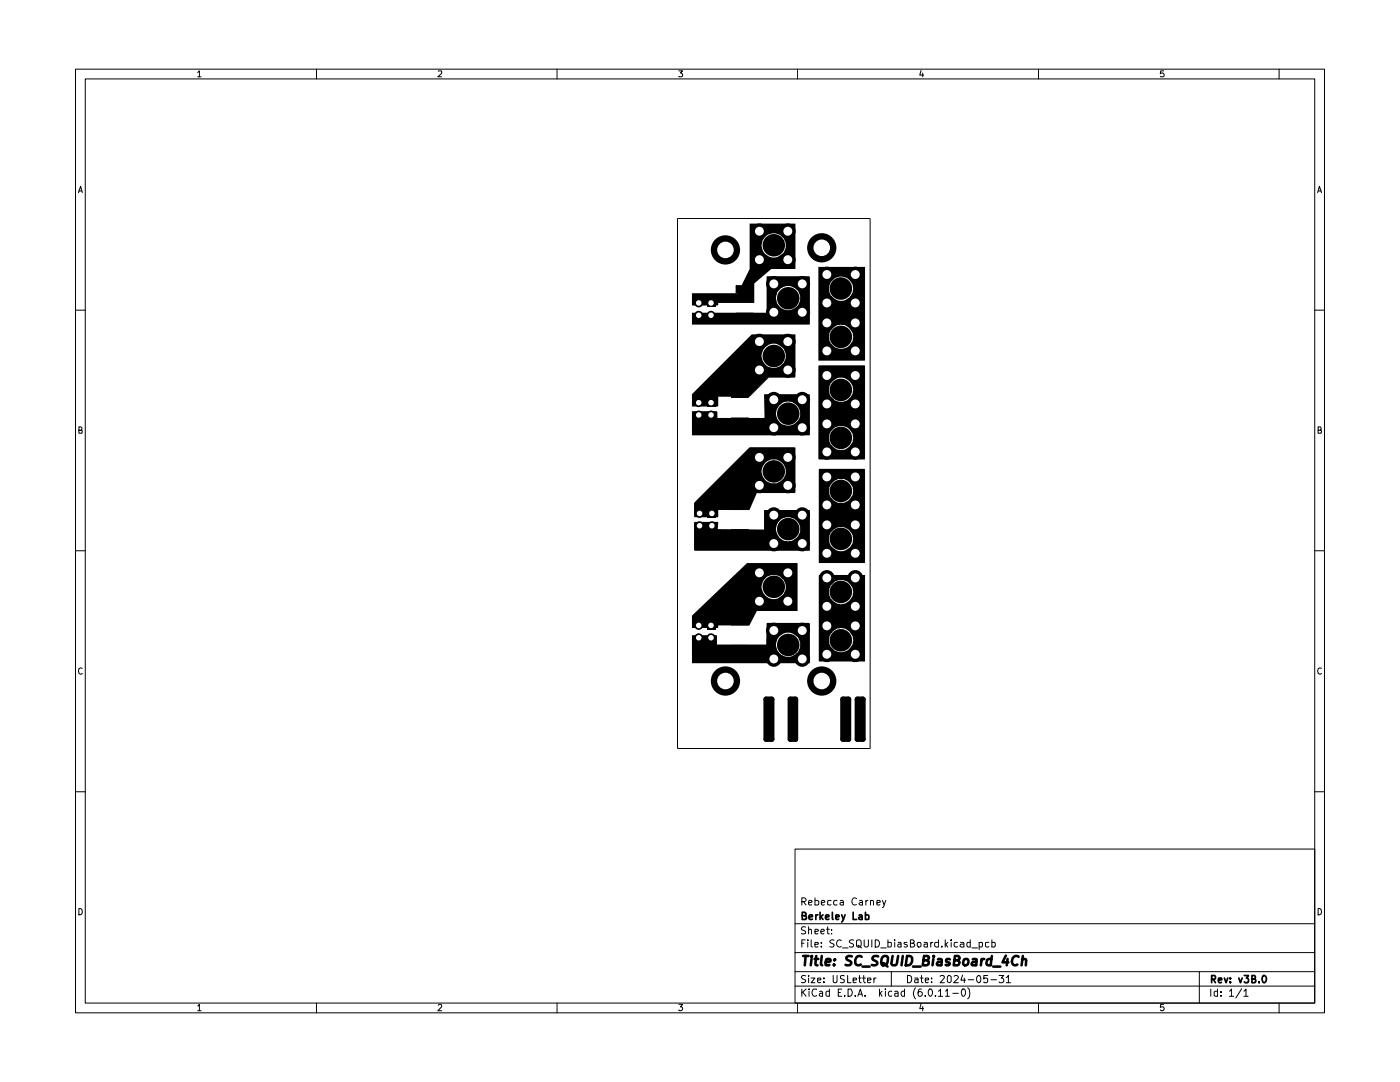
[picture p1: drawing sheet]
<svg xmlns="http://www.w3.org/2000/svg" width="279mm" height="216mm" viewBox="0 0 279 216" stroke-linecap="round" stroke-linejoin="round" font-family="sans-serif">
<g fill="none" stroke="#000" stroke-width=".2">
<path d="M15.1 13.8h249.2v188.3h-249.2zM17 15.7h245.4v184.5h-245.4zM39.5 14.5l.3-.4v1.2M39.5 15.3h.6M63.2 13.8v1.9M87.5 14.2l.6-.1v.5l-.7 .7h.7M111.2 13.8v1.9M135.5 14.1h.7l-.4 .5 .4 .2v.4l-.1 .1-.6-.1M159.2 13.8v1.9M183.8 14.1l-.2 .9h.7M184.1 14.6v.7M207.3 13.8v1.9"/>
<path d="M232.2 14.1h-.6v.6l.1-.1h.4l.2 .2v.4l-.1 .1-.6-.1M255.3 13.8v1.9M15.7 38.4l.4-1.2 .3 1.2M15.7 38.1h.6M263 38.4l.3-1.2 .4 1.2M263.1 38.1h.6M135.2 43.6h38.5v105.8h-38.5zM15.1 61.9h1.9M262.4 61.9h1.9M15.7 85.9h.5l.1-.2v-.4l-.1-.1h-.5v1.2h.6l.1-.4-.2-.1M263.1 85.9h.4l.2-.2v-.4l-.2-.1h-.4v1.2h.6v-.4l-.2-.1M15.1 109.9h1.9"/>
<path d="M262.4 109.9h1.9M16.4 133.3h-.2a.65 .65 0 0 0-.5 .6 .65 .65 0 0 0 .5 .6l.2-.1M263.7 133.3h-.2a.65 .65 0 0 0-.5 .6 .65 .65 0 0 0 .5 .6l.2-.1M15.1 158h1.9M262.4 158h1.9M158.7 169.4h103.7v30.8h-103.7zM160 179.9l.7-.1 .2-.4-.4-.2h-.5v1.4M160.4 179.9l.5 .7M162.6 179.7h.5l.3 .2-.1 .6h-.7M162.6 179.2v1.4M165.9 179.7h-.7v.8h.7M167 179.7h-.4l-.2 .2 .1 .6h.5"/>
<path d="M167.7 179.7h.4l.2 .1v.8M170.9 179.3a.68 .68 0 0 0-.9 .4 .68 .68 0 0 0 .6 .9l.3-.1M171.5 179.7h.5l.1 .1v.8M172.8 179.7v.9M173.2 179.7h-.3l-.1 .2M173.7 179.7h.5l.1 .1v.8M173.7 179.7v.9M176.1 179.7l.3 .9M176.8 179.7l-.4 1.2-.3 .2M15.7 181.3a.64 .64 0 0 1 .7 .6 .64 .64 0 0 1-.7 .6zM158.7 196.8h103.7M158.7 193.9h103.7"/>
<path d="M158.7 190.1h103.7M158.7 184.3h103.7M160 197.4v1.4M160 188.2h.4M160.2 198l.7 .8M160.7 187.5h-.7v1.5M160.8 194.7l-.6-.1-.3 .3a.74 .74 0 0 0 .8 .6l.1 .3a.6 .6 0 0 1-.9 .2M160.8 185l-.6-.1-.3 .4 .2 .3 .7 .3-.1 .4h-.8M160.9 197.4l-.9 .7M161.2 187.5v.2M161.2 188v1M161.4 194.6v.2"/>
<path d="M161.4 185.6l.1-.2 .5 .2v.8M161.4 180.2l.7-.2-.2-.3h-.4l-.1 .1v.6l.1 .2 .5-.1M161.4 184.9v1.5M161.4 195.2v.9M161.5 197.4h.1M161.5 197.8v1M161.9 195.2h.7l-.7 .9h.7M161.9 187.5v1.3l.2 .2M162.6 188.5l.7-.1-.1-.4h-.6v.9h.6M162.6 185.9l.7-.1-.1-.3h-.6v.8h.6M163 197.4h-.7a.82 .82 0 0 0-.3 .8 .82 .82 0 0 0 .6 .6l.4-.2M163.2 195.6l.6-.1-.1-.3h-.5v.1v.7h.5"/>
<path d="M163.6 197.9h.5l.1 .9M163.8 185.9l.7-.1-.2-.4-.5 .2v.6l.3 .2 .3-.1M163.9 188.8v.2M163.9 188v.2M163.9 180.2l.7-.2-.2-.3h-.3l-.2 .1v.6l.2 .2 .4-.1M164.2 198.1l-.6 .2-.1 .2 .2 .3 .5-.1M164.4 195.9v.2M164.4 195.2v.1M164.9 185.4h.6M165.2 184.9v1.4l.3 .1M165.5 197.9l-.4-.1-.3 .2v.6l.3 .2 .4-.1M165.5 197.4v1.4"/>
<path d="M165.9 186.3v.1M165.9 185.5v.1M166.3 194.6v1.3l.2 .2 .5-.1v-.2v-1.2M166.5 187.6a.6 .6 0 0 0-.9 .2l.2 .3 .7 .5-.3 .4-.6-.1M167.3 198h.4M167.9 187.7a.68 .68 0 0 0-1 .5 .68 .68 0 0 0 .7 .8l.3-.2M168 197.4h-.7v1.4h.7M168.1 189.1h1.1M168.3 180l-.7 .3 .2 .3 .5-.1M168.5 194.7l-.5-.1-.3 .2 .1 .4 .7 .3-.1 .5h-.7M168.6 198.6v.2M169.2 194.6v1.5h.6"/>
<path d="M169.2 197.4h.6a.81 .81 0 0 1 .3 .9 .81 .81 0 0 1-.9 .5zM170.3 195.6l.6-.1v-.3h-.6v.8h.6M170.3 187.6a.6 .6 0 0 0-.8 .2l.2 .3 .6 .5v.3l-.2 .1-.6-.1M170.7 198.6v.2M170.9 187.7l.4-.2 .5 .2 .1 .8-.2 .4-.4 .1-.4-.2zM171.2 198.8l.5-1.4 .4 1.4M171.2 188.6l.8 .5M171.4 195.2h.5M171.4 198.4h.6M171.5 194.6v1.2l.2 .3h.2M172.1 180l-.7 .3v.1l.3 .2 .4-.1M172.1 195.2h.6"/>
<path d="M172.4 194.6v1.2l.2 .3h.1M172.5 187.5v1.2l.3 .3h.3l.2-.3v-1.2M172.6 198.6v.2M173.1 195.6l.7-.1-.1-.3h-.6v.8h.6M174 187.5v1.5M174.4 195.2v.9M174.7 187.5a.73 .73 0 0 1 .8 .8 .73 .73 0 0 1-.8 .7zM174.8 195.2h-.2l-.2 .2M175 180.2l.7-.2-.1-.3h-.6v.8h.6M175.5 197.4v1.4M175.7 198.2l.3 .6M175.8 189.1h1.1"/>
<path d="M176 197.8l-.5 .6M176.7 197.4h.1M176.7 197.8v1M177.2 188l.7 .1v.7l-.3 .2-.4-.1M177.2 187.5v1.5M177.9 193.9v2.9M178 197.9l-.5-.1a.6 .6 0 0 0 0 1l.5-.1M178.6 197.9h.6v.9M178.6 187.5v.2M178.6 188v1M179.2 198.1l-.6 .2v.4h.6M179.2 188h.5l.1 1"/>
<path d="M179.8 188.4h-.5l-.1 .2 .1 .4 .5-.1M180.5 197.9l-.4-.1a.6 .6 0 0 0 0 1l.4-.1M180.5 197.4v1.4M181 188h-.5l-.1 .3 .6 .3 .1 .2-.3 .2-.4-.1M181.1 194.6h.4a.81 .81 0 0 1 .4 1.1l-.4 .4h-.4zM181.7 188.2h.5l.3-.4-.3-.3h-.5v1.5h.5l.3-.3v-.2l-.3-.3M182.5 195.2h.6l.1 .9M182.7 197.1a1.64 1.64 0 0 0 0 2.2M183.1 188.1l.5-.1 .2 .3v.4l-.2 .3h-.3l-.3-.3zM183.2 195.5l-.7 .1v.4h.7M183.6 195.2h.6M183.9 194.6v1.2l.2 .3h.1"/>
<path d="M183.9 197.4h-.4a.94 .94 0 0 0 0 1.4l.5-.2 .1-.5a.46 .46 0 0 0-.5-.3 .46 .46 0 0 0-.4 .3M184.4 188h.6l.1 1M184.7 195.6l.6-.1v-.3h-.6v.1v.7h.6M184.7 198.6v.2M185.1 188.4l-.7 .1v.4h.7M185.4 197.4h.1a.75 .75 0 0 1 .7 .6 .75 .75 0 0 1-.4 .8l-.4-.2-.1-.4zM185.8 188v1M185.9 195.9v.2M185.9 195.2v.1M186.2 188h-.4v.3M186.7 198.6v.2M187.3 197.8l.4-.4v1.4"/>
<path d="M187.3 188h-.6l-.2 .3v.4a.52 .52 0 0 0 .8 .2M187.3 198.8h.8M187.3 187.5v1.5M187.6 194.8l.6-.2 .3 .3-.1 .3-.8 .9h.9M188 188.8v.2M188.6 187.5v1.5M188.7 197.8l.4-.4v1.4M188.7 198.8h.8M188.7 188.4l.4 .6M189.1 194.9l.3-.3 .4 .3v.9l-.3 .3-.4-.3zM189.1 188l-.5 .6M189.8 187.5v.2"/>
<path d="M189.8 188v1M190.2 198.2h1.1M190.4 194.8l.2-.2h.3l.4 .3v.2l-1 1h1M191.1 188h-.5l-.2 .3v.4l.3 .3 .4-.1M191.7 188h.6l.1 1M192 197.4a.75 .75 0 0 1 .8 .5 .75 .75 0 0 1-.4 .9h-.2a1.1 1.1 0 0 1-.2-1.4zM192.1 194.6l-.3 1h.9M192.4 188.4h-.5l-.3 .2v.2l.3 .2 .5-.1M192.4 195.2v.9M193.1 197.1a1.64 1.64 0 0 1 0 2.2M193.2 195.5h1.1M193.6 188h-.6v.3v.6h.6"/>
<path d="M193.6 187.5v1.5M194 189.1h1.1M195.2 194.6a.75 .75 0 0 1 .6 .8 .75 .75 0 0 1-.6 .7 .92 .92 0 0 1 0-1.5zM195.4 188.9h.6v-.9h-.6v1.5M197.1 194.6h-.8v.7l.2-.1 .6 .1-.1 .7-.5 .1-.2-.2M197.4 188l-.7 .1v.7l.2 .2 .5-.1M197.8 195.5h1.1M198 188h.5l.1 .3-.1 .6h-.5M198 187.5v1.5M199.4 194.6h.9l-.5 .6 .4 .1 .1 .5-.3 .3h-.4l-.2-.2M200.8 195.1l.5-.5v1.5M200.8 196.1h.9"/>
<path d="M239.4 193.9v6.3M241.6 197.4v1.4M243 197.9l-.4-.1-.3 .2v.6l.3 .2 .4-.1M243 197.4v1.4M243.7 198.6v.2M243.7 197.9v.1M245.4 197.8l.4-.4v1.4M245.4 198.8h.8M247.8 197.3l-1.2 1.8M248.2 197.8l.5-.4v1.4M248.2 198.8h.9M263.1 181.3a.64 .64 0 0 1 .6 .6 .64 .64 0 0 1-.6 .6z"/>
<path d="M39.5 200.7l.3-.3v1.3M39.5 201.7h.6M63.2 200.2v1.9M87.5 200.6l.1-.2h.4l.1 .2v.3l-.7 .8h.7M111.2 200.2v1.9M135.5 200.4h.7l-.4 .5 .3 .1 .1 .4-.2 .3h-.4l-.1-.2M159.2 200.2v1.9M183.8 200.3l-.2 1h.7M184.1 200.8v.9M207.3 200.2v1.9M232.2 200.4h-.6v.6l.6-.1 .1 .5-.2 .3h-.4l-.1-.2M255.3 200.2v1.9"/>
</g>
<g fill="none" stroke="#000" stroke-width=".34">
<path d="M147 57.1h3.3v1.2h-3.3zM146 78h3.3v1.2h-3.3zM147 62.6h3.3v1.2h-3.3zM146 83.5h3.3v1.3h-3.3zM146 100.3h3.3v1.3h-3.3zM146 105.7h3.3v1.3h-3.3zM146 123.4h3.3v1.2h-3.3zM146 128.9h3.3v1.2h-3.3zM160.1 182.7h.6l.2-.4-.3-.3h-.5v1.5h.6l.2-.1 .1-.4-.4-.3M161.5 183l.6-.1v-.3l-.4-.1-.2 .2v.6l.2 .2 .4-.1M162.8 182.5v1M163.2 182.5l-.3 .1-.1 .2"/>
<path d="M163.7 182v1.5M163.8 183l.5 .5M164.3 182.5l-.6 .5M164.8 183l.6-.1v-.3l-.4-.1-.2 .2v.6l.2 .2 .4-.1M166.1 182v1.4l.2 .1M166.8 183l.7-.1-.1-.3-.4-.1-.2 .2v.6l.2 .2 .4-.1M168 182.5l.3 1M168.7 182.5l-.7 1.5M170.3 182v1.5h.6M171.4 182.6l.5-.1 .1 .2v.8M172 182.9l-.6 .2v.2l.2 .2 .4-.1M172.7 182.6l.4-.1 .3 .2v.7h-.7"/>
<path d="M172.7 182v1.5M241.8 195.4l.7-.1 .1-.5-.3-.2h-.5v1.5M242.1 195.4l.5 .7M243.2 195.6l.6-.1v-.3h-.6v.1v.7h.6M244.3 195.2l.4 .9 .3-.9M245.5 195.9v.2M245.5 195.2v.1M247.2 195.2l.4 .9 .3-.9M248.3 194.6h.9l-.4 .6h.3v.8l-.6 .1-.2-.2M249.9 195.3l.5-.1 .1-.4-.2-.2h-.4v1.5h.5l.2-.3v-.2l-.3-.3M251.3 195.9v.2M252.1 194.7l.1-.1a.75 .75 0 0 1 .6 .8 .75 .75 0 0 1-.6 .7 1.01 1.01 0 0 1-.1-1.4z"/>
</g>
<g fill="none" stroke="#000" stroke-width=".51">
<path d="M160.3 190.8h1.1M160.8 190.8l-.2 1.8M162 191.3l-.2 1.3M162.1 190.8h-.2l.1 .1 .1-.1-.1 .1M162.6 191.3h.7M162.9 190.8l-.2 1.6 .1 .1 .4 .1M164 190.8l-.2 1.6 .3 .2M164.8 192l.9-.1v-.5l-.6-.1-.3 .3v.9h.7M166.5 192.4v.2M166.6 191.4l.1 .1h-.2l.1-.1-.1 .2M170 190.8a.79 .79 0 0 0-1.1 .3l.2 .4 .7 .4 .1 .2-.1 .3a.92 .92 0 0 1-1.1 .1M172 190.9l-.1-.1a.77 .77 0 0 0-1 .2l-.2 .5v.7a.68 .68 0 0 0 1.1 .2"/>
<path d="M172.1 192.9h1.5M175.3 190.8a.8 .8 0 0 0-1.2 .5l.1 .2 .7 .4 .2 .4a.79 .79 0 0 1-1.1 .2M176.1 191l.3-.2h.6a1.3 1.3 0 0 1-.4 1.8l-.6-.1a1.42 1.42 0 0 1 .1-1.5zM176.2 192.2l.3 .1 .6 .6M178.1 190.8l-.2 1.5 .3 .3h.4l.3-.2 .3-1.6M180.2 190.8l-.3 1.8M181 190.8h.5l.4 .2a1.17 1.17 0 0 1-.4 1.5l-.7 .1zM182.2 192.9h1.5M184.3 191.6l.9-.1 .2-.4-.1-.2-.2-.1h-.7l-.3 1.8h.8l.4-.2v-.5l-.3-.3M186.3 191.3l-.2 1.3M186.4 190.8v.1M187.2 191.4h.7v1.2"/>
<path d="M188 191.9h-.7l-.4 .5 .3 .2 .7-.1M189.6 191.4a.47 .47 0 0 0-.8 .4l.3 .2 .4 .1 .1 .3a.6 .6 0 0 1-.9 .1M190.4 191.6l.9-.1 .2-.2-.1-.4-.2-.1h-.6l-.3 1.8h.8l.2-.2 .2-.4-.4-.4M192.4 191.5v-.1a.52 .52 0 0 1 .9 .4l-.2 .6-.6 .2-.3-.3zM194.1 191.4h.8l-.1 1.2M194.9 191.9h-.7l-.3 .5 .2 .2 .7-.1M195.9 191.3l-.2 1.3M196.4 191.3l-.5 .2-.1 .3M197.9 191.4l-.5-.1-.4 .2-.1 .9a.64 .64 0 0 0 .9 .1M198 190.8l-.3 1.8M198.2 192.9h1.4M200.7 190.7l-.6 1.3h1.2"/>
<path d="M201.1 191.3l-.2 1.3M203.3 190.9l-.1-.1a.81 .81 0 0 0-1.1 .4l-.2 .7a.67 .67 0 0 0 .4 .6 .67 .67 0 0 0 .7-.1M204 191.5l.3-.2 .4 .1v1.2M204.1 190.8l-.2 1.8"/>
</g>
<g fill="#000">
<path d="M147 57.1h3.3v1.2h-3.3zM149.6 44.6h9.1v9l-4.8 .1-3.4 2.9v3.9h-7.2v.5l-5.2-.1 .1-2.4h9l2.4-4.8v-4.6h2.4a2.44 2.44 0 0 0 3.3 2.1 2.48 2.48 0 0 0 1.4-2.9 2.43 2.43 0 0 0-2.7-1.7 2.43 2.43 0 0 0-2 2.5h-2.4zM138.1 62.4h14.9v-2.8h1.9a2.44 2.44 0 0 0 2.2 2.3 2.44 2.44 0 0 0 2.6-2v-.9a2.44 2.44 0 0 0-2.7-1.9 2.44 2.44 0 0 0-2.1 2.5h-1.9l.1-4.5 8.5 .1v9.5l-23.5 .1zM163.3 53.3h9.3v18.6l-9.3 .1v-4.6h2.1a2.42 2.42 0 0 0 1.6 2.1 2.42 2.42 0 0 0 2.5-.5 3.3 3.3 0 0 0 .8-1.9 2.47 2.47 0 0 0-2.4-2.3h-.1a2.35 2.35 0 0 0-2.3 2l-.1 .6h-2.1v-9.7h2.1a2.44 2.44 0 0 0 3.6 2 2.44 2.44 0 0 0 .4-4 2.44 2.44 0 0 0-3.9 1.2l-.1 .8h-2.1zM141.1 59.6h1.6v1.6h-1.6zM146 78h3.3v1.2h-3.3zM147 62.6h3.3v1.2h-3.3zM138.1 78.7l7.5-7.6h6.4a2.43 2.43 0 0 0 3.1 2.3 2.43 2.43 0 0 0 1.4-3.6 2.43 2.43 0 0 0-3.8-.5 3.1 3.1 0 0 0-.7 1.8h-6.4l4.4-4.4h8.7v8.7h-5.3l-3.8 3.8h-6.3v1.9h-5.2zM138.1 82.1l4.9-.1 .2 .2v1.2h9.4v-.7h2.3a2.43 2.43 0 0 0 3.7 1.9 2.43 2.43 0 0 0 0-4.1 2.43 2.43 0 0 0-3.7 1.9v.3h-2.3v-4h9v8.1l-23.5 .1zM163.3 73h9.3v18.6h-9.3v-4.1h2.1a2.31 2.31 0 0 0 2.2 2.2l.2 .1a2.42 2.42 0 0 0 2.5-2.5 2.42 2.42 0 0 0-2.7-2.3 2.34 2.34 0 0 0-2.2 2.5h-2.1v-9.6h2.1a2.42 2.42 0 0 0 3.1 2.2 2.42 2.42 0 0 0 1.5-3.5 2.42 2.42 0 0 0-3.8-.6l-.4 .5-.3 .5-.1 .9h-2.1zM141.1 79.6h1.6v1.6h-1.6zM146 83.5h3.3v1.3h-3.3z"/>
<path d="M149.6 89.2l9.1 .1v9l-7.7 .1-1.4 3.4h-6.3v1.4h-4.7l-.1-2.9 6.1-6.1h7.4a2.46 2.46 0 0 0 1.7 2.1 2.46 2.46 0 0 0 2.6-.7 2.24 2.24 0 0 0 .2-2.6 2.32 2.32 0 0 0-1.5-1.3 2.35 2.35 0 0 0-2.9 1.9l-.1 .6h-7.4zM163.4 93.6h9.2v18.7l-9.1 .1-.1-4.7h2a2.4 2.4 0 0 0 3 2.2 2.4 2.4 0 0 0 1.6-3.4 2.4 2.4 0 0 0-3.5-.9 2.31 2.31 0 0 0-1.1 2.1h-2v-9.6h2a2.44 2.44 0 0 0 1.8 2.2 2.44 2.44 0 0 0 3-1.7 2.44 2.44 0 0 0-1.6-3 2.44 2.44 0 0 0-3.1 1.6l-.1 .9h-2zM141.2 101.7h1.6v1.6h-1.6zM146 100.3h3.3v1.3h-3.3zM146 105.7h3.3v1.3h-3.3zM138.1 122.9l5.8-5.6h8.1a2.43 2.43 0 0 0 3.2 2.2 2.43 2.43 0 0 0 1.2-3.7 2.43 2.43 0 0 0-3.8-.2l-.4 .5-.2 1.2h-8.1l5.2-4.9h10.1v9.5h-8.2l-1.4 2.9h-6.3v.5h-5.2zM138.6 104.1h4.7v1.5l9.2 .1v-3.9h9l.1 8.1-23.1-.1v-4.1h16.4a2.43 2.43 0 0 0 3.7 2 2.43 2.43 0 0 0 0-4.2 2.43 2.43 0 0 0-3.7 1.9v.3h-16.4zM163.4 114.8l9.2-.1v17.3h-9.1l-.1-4.1h2a2.43 2.43 0 0 0 2.9 2.2 2.43 2.43 0 0 0 1.9-3.1l-.7-1-.8-.5-.6-.2a2.34 2.34 0 0 0-2.4 1.4l-.2 .3-.1 .9h-2v-9.6h2l.3 .8a2.34 2.34 0 0 0 2.4 1.5v-.1a2.52 2.52 0 0 0 2.2-2.2 2.42 2.42 0 0 0-2.4-2.6 2.42 2.42 0 0 0-2.5 2.6h-2zM141.1 124h1.6v1.6h-1.6zM146 123.4h3.3v1.2h-3.3zM146 128.9h3.3v1.2h-3.3zM138.2 126.7h4.8l.1 1.9h9.8l.2-4.3 8.5 .1v7.9h-23.5v-3.5h16.8a2.44 2.44 0 0 0 2.7 2.3 2.44 2.44 0 0 0 2.1-2.9l-.1-.3a2.19 2.19 0 0 0-1.4-1.5 2.44 2.44 0 0 0-3.3 2.4h-16.8z"/>
<path d="M152.9 139.5h1.1v8h-1.1zM157.7 139.5h1v8h-1zM168.2 139.5h1.1v8h-1.1zM171.1 139.5h1.1v8h-1.1z"/>
<circle cx="144.8" cy="49.9" r="2.92"/>
<circle cx="151.6" cy="51.8" r="1.57"/>
<circle cx="151.6" cy="46.1" r="1.57"/>
<circle cx="154.4" cy="48.9" r="2.24"/>
<circle cx="154.4" cy="56.6" r="1.57"/>
<circle cx="157.2" cy="51.8" r="1.57"/>
<circle cx="157.2" cy="46.1" r="1.57"/>
<circle cx="157.3" cy="59.5" r="2.24"/>
<circle cx="160.1" cy="56.6" r="1.57"/>
<circle cx="164" cy="49.4" r="2.92"/>
<circle cx="165" cy="54.8" r="1.57"/>
<circle cx="167.8" cy="57.6" r="2.24"/>
<circle cx="170.7" cy="54.8" r="1.57"/>
<circle cx="139.4" cy="60.5" r=".89"/>
<circle cx="139.4" cy="62.9" r=".89"/>
<circle cx="141.9" cy="62.9" r=".89"/>
<circle cx="151.6" cy="68.2" r="1.57"/>
<circle cx="151.6" cy="73.8" r="1.57"/>
<circle cx="154.4" cy="71" r="2.24"/>
<circle cx="154.4" cy="79.8" r="1.57"/>
<circle cx="154.4" cy="62.3" r="1.57"/>
<circle cx="157.2" cy="68.2" r="1.57"/>
<circle cx="157.2" cy="73.8" r="1.57"/>
<circle cx="160.1" cy="79.8" r="1.57"/>
<circle cx="160.1" cy="62.3" r="1.57"/>
<circle cx="165" cy="70" r="1.57"/>
<circle cx="165" cy="74.9" r="1.57"/>
<circle cx="165" cy="60.5" r="1.57"/>
<circle cx="165" cy="64.4" r="1.57"/>
<circle cx="167.8" cy="67.2" r="2.24"/>
<circle cx="167.8" cy="77.8" r="2.24"/>
<circle cx="170.7" cy="70" r="1.57"/>
<circle cx="170.7" cy="74.9" r="1.57"/>
<circle cx="170.7" cy="60.5" r="1.57"/>
<circle cx="170.7" cy="64.4" r="1.57"/>
<circle cx="139.4" cy="80.3" r=".89"/>
<circle cx="139.4" cy="82.8" r=".89"/>
<circle cx="141.9" cy="82.8" r=".89"/>
<circle cx="151.6" cy="91.3" r="1.57"/>
<circle cx="151.6" cy="96.9" r="1.57"/>
<circle cx="154.4" cy="94.1" r="2.24"/>
<circle cx="154.4" cy="85.3" r="1.57"/>
<circle cx="157.2" cy="91.3" r="1.57"/>
<circle cx="157.2" cy="96.9" r="1.57"/>
<circle cx="157.3" cy="82.6" r="2.24"/>
<circle cx="160.1" cy="85.3" r="1.57"/>
<circle cx="165" cy="95.2" r="1.57"/>
<circle cx="165" cy="90.2" r="1.57"/>
<circle cx="165" cy="84.6" r="1.57"/>
<circle cx="165" cy="80.6" r="1.57"/>
<circle cx="167.8" cy="87.4" r="2.24"/>
<circle cx="167.8" cy="98" r="2.24"/>
<circle cx="170.7" cy="90.2" r="1.57"/>
<circle cx="170.7" cy="95.2" r="1.57"/>
<circle cx="170.7" cy="84.6" r="1.57"/>
<circle cx="170.7" cy="80.6" r="1.57"/>
<circle cx="139.6" cy="102.4" r=".89"/>
<circle cx="139.6" cy="104.9" r=".89"/>
<circle cx="142.1" cy="104.9" r=".89"/>
<circle cx="151.6" cy="114.3" r="1.57"/>
<circle cx="151.6" cy="120" r="1.57"/>
<circle cx="154.4" cy="117.1" r="2.24"/>
<circle cx="154.4" cy="108.5" r="1.57"/>
<circle cx="154.4" cy="102.8" r="1.57"/>
<circle cx="157.2" cy="114.3" r="1.57"/>
<circle cx="157.2" cy="120" r="1.57"/>
<circle cx="157.3" cy="105.6" r="2.24"/>
<circle cx="160.1" cy="108.5" r="1.57"/>
<circle cx="160.1" cy="102.8" r="1.57"/>
<circle cx="165" cy="104.7" r="1.57"/>
<circle cx="165" cy="100.8" r="1.57"/>
<circle cx="165" cy="115.3" r="1.57"/>
<circle cx="165" cy="110.4" r="1.57"/>
<circle cx="167.8" cy="118.1" r="2.24"/>
<circle cx="167.8" cy="107.5" r="2.24"/>
<circle cx="170.7" cy="115.3" r="1.57"/>
<circle cx="170.7" cy="100.8" r="1.57"/>
<circle cx="170.7" cy="104.7" r="1.57"/>
<circle cx="170.7" cy="110.4" r="1.57"/>
<circle cx="139.4" cy="127.3" r=".89"/>
<circle cx="139.4" cy="124.8" r=".89"/>
<circle cx="141.9" cy="127.3" r=".89"/>
<circle cx="144.8" cy="135.9" r="2.92"/>
<circle cx="154.4" cy="131.5" r="1.57"/>
<circle cx="154.4" cy="125.8" r="1.57"/>
<circle cx="157.3" cy="128.7" r="2.24"/>
<circle cx="160.1" cy="131.5" r="1.57"/>
<circle cx="160.1" cy="125.8" r="1.57"/>
<circle cx="164" cy="135.9" r="2.92"/>
<circle cx="165" cy="124.9" r="1.57"/>
<circle cx="165" cy="130.6" r="1.57"/>
<circle cx="165" cy="121" r="1.57"/>
<circle cx="167.8" cy="127.8" r="2.24"/>
<circle cx="170.7" cy="124.9" r="1.57"/>
<circle cx="170.7" cy="130.6" r="1.57"/>
<circle cx="170.7" cy="121" r="1.57"/>
</g>
<path d="M152.9 139.5h1.1v8h-1.1zM157.7 139.5h1v8h-1zM168.2 139.5h1.1v8h-1.1zM171.1 139.5h1.1v8h-1.1z" fill="none" stroke="#000" stroke-width="1.1"/>
<g fill="#fff">
<circle cx="154.4" cy="56.6" r=".89"/>
<circle cx="154.4" cy="62.3" r=".89"/>
<circle cx="160.1" cy="56.6" r=".89"/>
<circle cx="160.1" cy="62.3" r=".89"/>
<circle cx="170.7" cy="60.5" r=".89"/>
<circle cx="165" cy="54.8" r=".89"/>
<circle cx="165" cy="60.5" r=".89"/>
<circle cx="170.7" cy="54.8" r=".89"/>
<circle cx="170.7" cy="64.4" r=".89"/>
<circle cx="164" cy="49.4" r="1.65"/>
<circle cx="170.7" cy="70" r=".89"/>
<circle cx="165" cy="64.4" r=".89"/>
<circle cx="165" cy="70" r=".89"/>
<circle cx="157.2" cy="68.2" r=".89"/>
<circle cx="170.7" cy="74.9" r=".89"/>
<circle cx="170.7" cy="80.6" r=".89"/>
<circle cx="165" cy="74.9" r=".89"/>
<circle cx="170.7" cy="84.6" r=".89"/>
<circle cx="154.4" cy="79.8" r=".89"/>
<circle cx="157.2" cy="73.8" r=".89"/>
<circle cx="151.6" cy="73.8" r=".89"/>
<circle cx="151.6" cy="68.2" r=".89"/>
<circle cx="160.1" cy="79.8" r=".89"/>
<circle cx="160.1" cy="85.3" r=".89"/>
<circle cx="154.4" cy="85.3" r=".89"/>
<circle cx="165" cy="80.6" r=".89"/>
<circle cx="165" cy="84.6" r=".89"/>
<circle cx="141.9" cy="60.5" r=".55"/>
<circle cx="139.4" cy="60.5" r=".55"/>
<circle cx="141.9" cy="62.9" r=".55"/>
<circle cx="139.4" cy="62.9" r=".55"/>
<circle cx="151.6" cy="51.8" r=".89"/>
<circle cx="157.2" cy="51.8" r=".89"/>
<circle cx="157.2" cy="46.1" r=".89"/>
<circle cx="151.6" cy="46.1" r=".89"/>
<circle cx="144.8" cy="49.9" r="1.65"/>
<circle cx="142.1" cy="102.4" r=".55"/>
<circle cx="139.6" cy="102.4" r=".55"/>
<circle cx="142.1" cy="104.9" r=".55"/>
<circle cx="139.6" cy="104.9" r=".55"/>
<circle cx="151.6" cy="96.9" r=".89"/>
<circle cx="151.6" cy="91.3" r=".89"/>
<circle cx="157.2" cy="91.3" r=".89"/>
<circle cx="160.1" cy="102.8" r=".89"/>
<circle cx="154.4" cy="102.8" r=".89"/>
<circle cx="154.4" cy="108.5" r=".89"/>
<circle cx="160.1" cy="108.5" r=".89"/>
<circle cx="157.2" cy="96.9" r=".89"/>
<circle cx="141.9" cy="80.3" r=".55"/>
<circle cx="139.4" cy="80.3" r=".55"/>
<circle cx="141.9" cy="82.8" r=".55"/>
<circle cx="139.4" cy="82.8" r=".55"/>
<circle cx="165" cy="95.2" r=".89"/>
<circle cx="170.7" cy="95.2" r=".89"/>
<circle cx="170.7" cy="100.8" r=".89"/>
<circle cx="165" cy="90.2" r=".89"/>
<circle cx="170.7" cy="90.2" r=".89"/>
<circle cx="165" cy="100.8" r=".89"/>
<circle cx="170.7" cy="110.4" r=".89"/>
<circle cx="165" cy="104.7" r=".89"/>
<circle cx="165" cy="110.4" r=".89"/>
<circle cx="170.7" cy="104.7" r=".89"/>
<circle cx="160.1" cy="131.5" r=".89"/>
<circle cx="154.4" cy="131.5" r=".89"/>
<circle cx="154.4" cy="125.8" r=".89"/>
<circle cx="160.1" cy="125.8" r=".89"/>
<circle cx="157.2" cy="120" r=".89"/>
<circle cx="165" cy="115.3" r=".89"/>
<circle cx="170.7" cy="115.3" r=".89"/>
<circle cx="165" cy="121" r=".89"/>
<circle cx="157.2" cy="114.3" r=".89"/>
<circle cx="170.7" cy="121" r=".89"/>
<circle cx="170.7" cy="130.6" r=".89"/>
<circle cx="165" cy="124.9" r=".89"/>
<circle cx="165" cy="130.6" r=".89"/>
<circle cx="170.7" cy="124.9" r=".89"/>
<circle cx="164" cy="135.9" r="1.65"/>
<circle cx="151.6" cy="120" r=".89"/>
<circle cx="151.6" cy="114.3" r=".89"/>
<circle cx="141.9" cy="124.8" r=".55"/>
<circle cx="139.4" cy="124.8" r=".55"/>
<circle cx="141.9" cy="127.3" r=".55"/>
<circle cx="139.4" cy="127.3" r=".55"/>
<circle cx="144.8" cy="135.9" r="1.65"/>
</g>
</svg>
